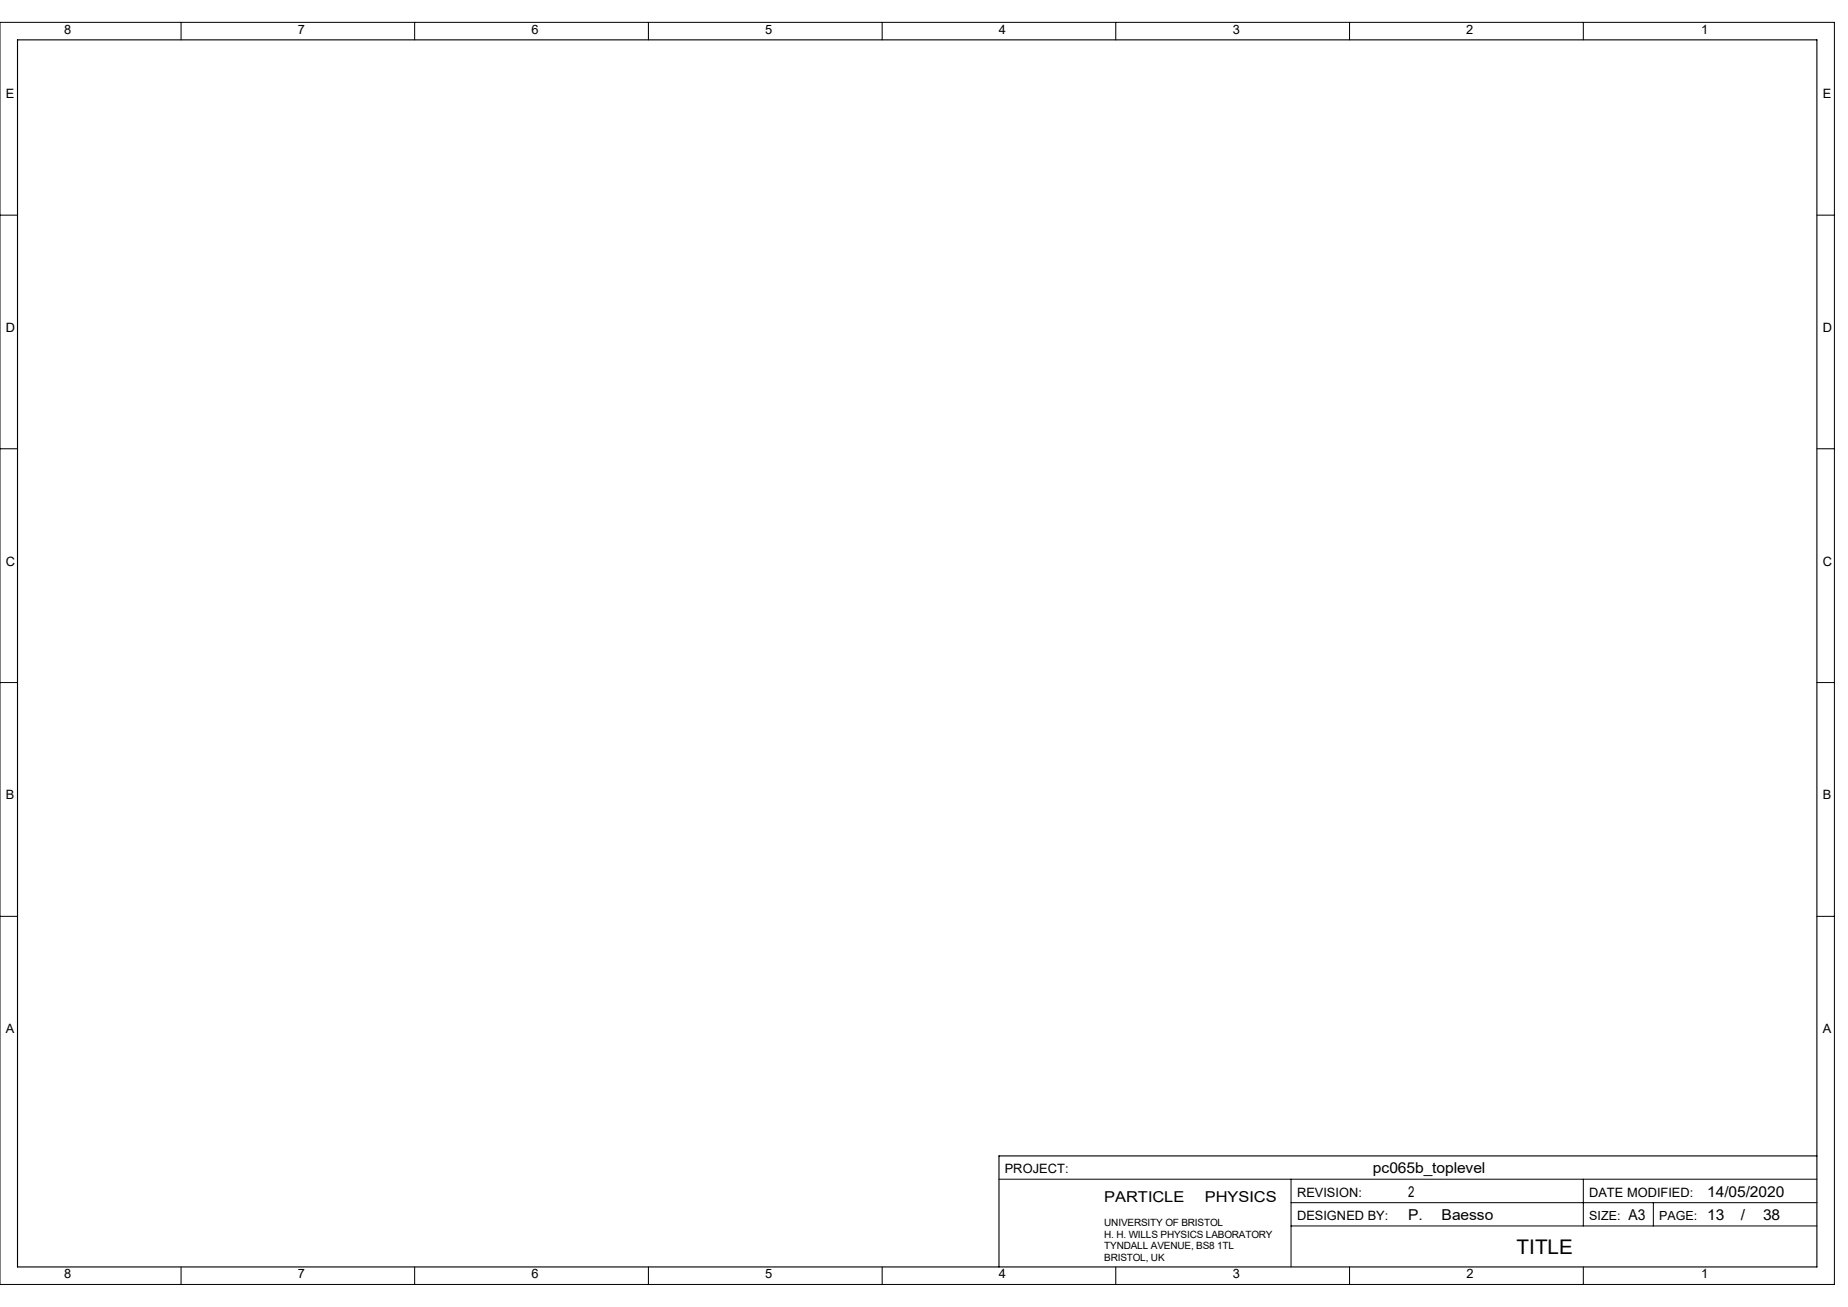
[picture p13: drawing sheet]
<svg xmlns="http://www.w3.org/2000/svg" width="420mm" height="297mm" viewBox="0 0 420 297" stroke-linecap="round" stroke-linejoin="round" font-family="sans-serif">
<defs><g id="words">
<text font-size="4.6" x="344.7" y="284.9">TITLE</text>
<g font-size="3.4">
<text x="312" y="266.6">pc065b_toplevel</text>
<text x="251" y="273.3">PARTICLE</text>
<text x="273.8" y="273.3">PHYSICS</text>
<text x="320" y="271.9">2</text>
<text x="388" y="271.9">14/05/2020</text>
<text x="320" y="277.2">P.</text>
<text x="327.6" y="277.2">Baesso</text>
<text x="370.1" y="277.2">A3</text>
<text x="388" y="277.2">13</text>
<text x="395.6" y="277.2">/</text>
<text x="400.7" y="277.2">38</text>
</g>
<g font-size="2.9">
<text x="14.6" y="7.7">8</text>
<text x="67.7" y="7.7">7</text>
<text x="120.8" y="7.7">6</text>
<text x="173.9" y="7.7">5</text>
<text x="227" y="7.7">4</text>
<text x="280.2" y="7.7">3</text>
<text x="333.2" y="7.7">2</text>
<text x="386.6" y="7.7">1</text>
<text x="1.3" y="22.3">E</text>
<text x="414.3" y="22.3">E</text>
<text x="1.3" y="75.4">D</text>
<text x="414.3" y="75.4">D</text>
<text x="1.3" y="128.6">C</text>
<text x="414.3" y="128.6">C</text>
<text x="1.3" y="181.7">B</text>
<text x="414.3" y="181.7">B</text>
<text x="1.3" y="234.8">A</text>
<text x="414.3" y="234.8">A</text>
<text x="228.3" y="266.7">PROJECT:</text>
<text x="294.8" y="271.9">REVISION:</text>
<text x="361.1" y="271.9">DATE MODIFIED:</text>
<text x="294.8" y="277.3">DESIGNED BY:</text>
<text x="14.6" y="290.5">8</text>
<text x="67.7" y="290.5">7</text>
<text x="120.8" y="290.5">6</text>
<text x="173.9" y="290.5">5</text>
<text x="227" y="290.5">4</text>
<text x="280.2" y="290.5">3</text>
<text x="333.3" y="290.5">2</text>
<text x="386.6" y="290.5">1</text>
</g>
<g font-size="2.8">
<text x="361.1" y="277.3">SIZE:</text>
<text x="377.1" y="277.3">PAGE:</text>
</g>
<g font-size="2.3">
<text x="251" y="278.6">UNIVERSITY OF BRISTOL</text>
<text x="251" y="281.2">H. H. WILLS PHYSICS LABORATORY</text>
<text x="251" y="283.9">TYNDALL AVENUE, BS8 1TL</text>
<text x="251" y="286.5">BRISTOL, UK</text>
</g>
</g></defs>
<path d="M4 9.1h408.9v278.8h-408.9zM412.9 262.7h-185.9v25.2" fill="none" stroke="#000" stroke-width=".25"/>
<g fill="none" stroke="#000" stroke-width=".23">
<path d="M0 5.1h416.9v286.8h-416.9zM41.1 5.1v4M94.2 5.1v4M147.4 5.1v4M200.5 5.1v4M253.6 5.1v4M306.7 5.1v4M359.8 5.1v4M0 48.9h4M412.9 48.9h4M0 102h4M412.9 102h4"/>
<path d="M0 155.1h4M412.9 155.1h4M0 208.2h4M412.9 208.2h4M227 268h185.9M293.4 273.3h119.5M293.4 268v19.9M293.4 278.6h119.5M359.8 268v10.6M375.8 273.3v5.3M41.1 287.9v4M94.2 287.9v4"/>
<path d="M147.4 287.9v4M200.5 287.9v4M253.6 287.9v4M306.7 287.9v4M359.8 287.9v4"/>
</g>
<use href="#words"/>
</svg>
